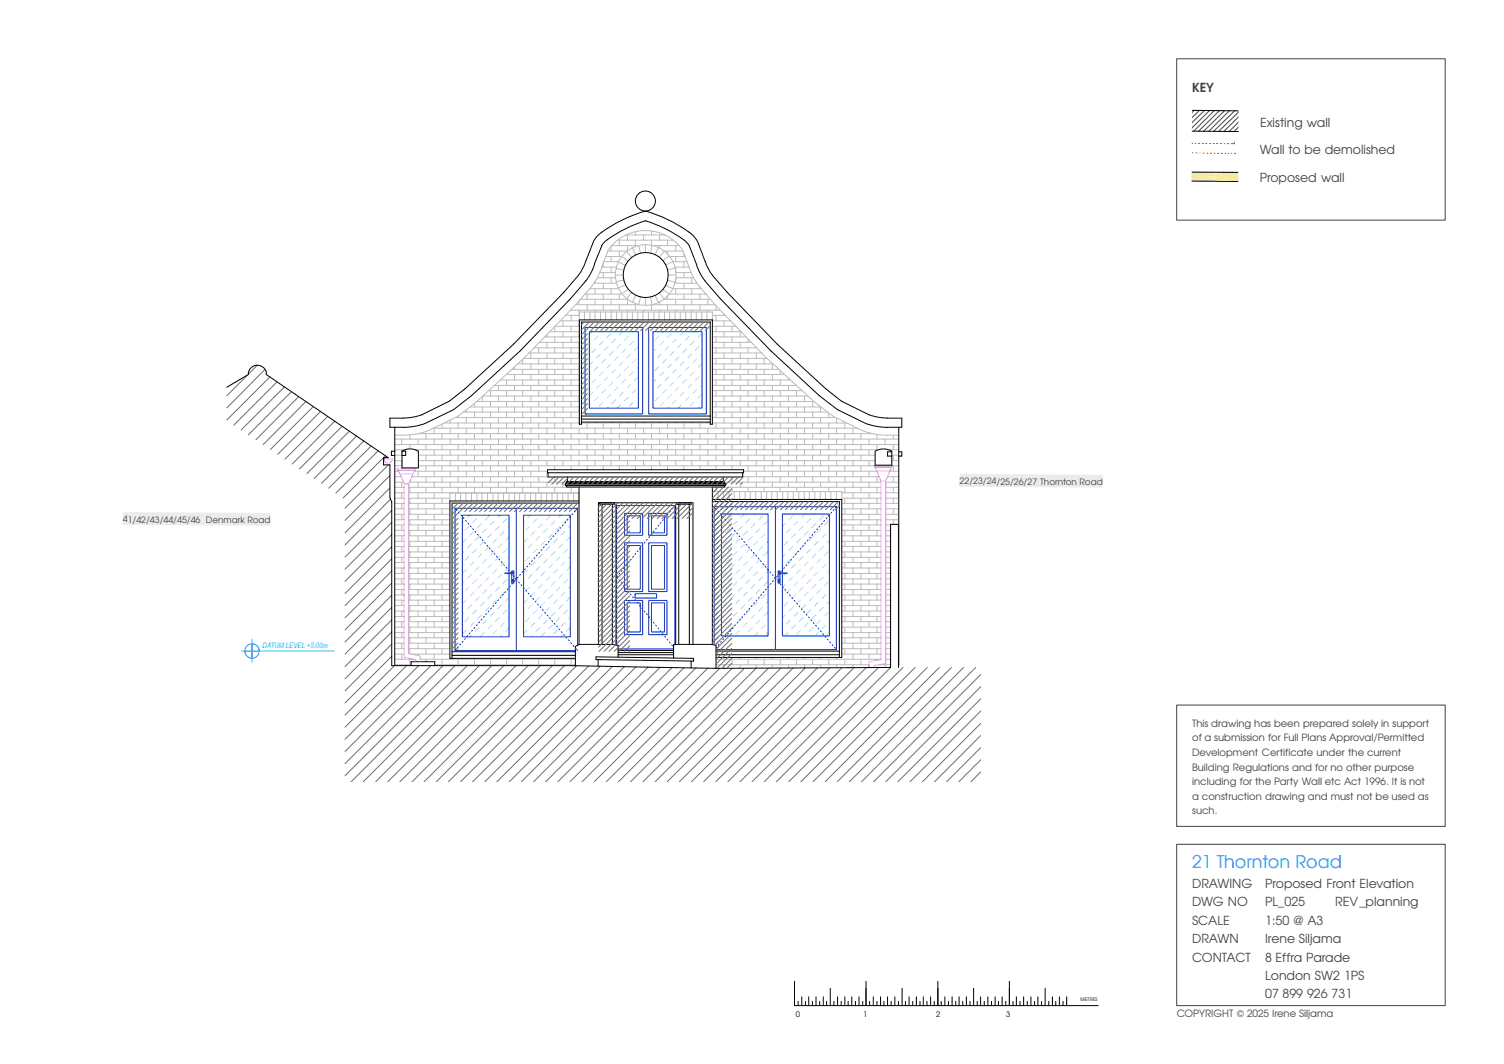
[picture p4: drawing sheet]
<svg xmlns="http://www.w3.org/2000/svg" width="420mm" height="297mm" viewBox="0 0 420 297" stroke-linecap="round" stroke-linejoin="round" font-family="sans-serif">
<defs><g id="words">
<text font-size="4.9" fill="#00adff" x="333" y="242.3">21 Thornton Road</text>
<g font-size="3.5" fill="#424242">
<text x="333" y="25.7">KEY</text>
<text x="352" y="35.4">Existing wall</text>
<text x="351.9" y="43">Wall to be demolished</text>
<text x="351.9" y="50.9">Proposed wall</text>
<text x="333" y="247.9">DRAWING</text>
<text x="353.4" y="247.9">Proposed Front Elevation</text>
<text x="333" y="253.1">DWG NO</text>
<text x="353.4" y="253.1">PL_025</text>
<text x="373" y="253.1">REV</text>
<text x="379.8" y="253.1">_planning</text>
<text x="333" y="258.2">SCALE</text>
<text x="333" y="263.4">DRAWN</text>
<text x="353.4" y="258.2">1:50 @ A3</text>
<text x="353.4" y="263.4">Irene Siljama</text>
<text x="333" y="268.5">CONTACT</text>
<text x="353.4" y="268.5">8 Effra Parade</text>
<text x="353.4" y="273.6">London SW2</text>
<text x="375.5" y="273.6">1PS</text>
<text x="353.4" y="278.7">07</text>
<text x="358.3" y="278.7">899</text>
<text x="365.2" y="278.7">926</text>
<text x="372" y="278.7">731</text>
</g>
<g font-size="2.8" fill="#424242">
<text x="333" y="202.9">This drawing has been prepared solely in support</text>
<text x="333" y="207">of a submission for Full Plans Approval/Permitted</text>
<text x="333" y="211.1">Development Certificate under the current</text>
<text x="333" y="215.1">Building Regulations and for no other purpose</text>
<text x="333" y="219.2">including for the Party Wall etc Act 1996. It is not</text>
<text x="333" y="223.3">a construction drawing and must not be used as</text>
<text x="333" y="227.3">such.</text>
<text x="328.7" y="284">COPYRIGHT © 2025 Irene Siljama</text>
</g>
<g font-size="2.5" fill="#424242">
<text x="268.1" y="135.2">22/23/24/25/26/27 Thornton Road</text>
<text x="34.3" y="145.9">41/42/43/44/45/46 Denmark Road</text>
</g>
<text font-size="2.1" fill="#00cbff" x="73.4" y="181">DATUM LEVEL +5.00m</text>
<g font-size="2.1">
<text x="222.3" y="284">0</text>
<text x="241.1" y="284">1</text>
<text x="261.5" y="284">2</text>
<text x="281.1" y="284">3</text>
</g>
<text font-size="1.4" x="301.9" y="279.6">METRES</text>
</g></defs>
<g fill="none" stroke="#000" stroke-width=".28">
<path d="M222 274v6.7h84.8M223 279.6v1.1M224 278.3v2.4M225 279.6v1.1M225.9 278.3v2.4M226.9 279.6v1.1M228 278.3v2.4M229 279.6v1.1M230 278.3v2.4M230.9 279.6v1.1M231.9 275.9v4.8M233 279.6v1.1"/>
<path d="M234 278.3v2.4M235 279.6v1.1M236 278.3v2.4M236.9 279.6v1.1M238 278.3v2.4M239 279.6v1.1M240 278.3v2.4M241 279.6v1.1M241.9 274v6.7M243 279.6v1.1M244 278.3v2.4M245 279.6v1.1"/>
<path d="M246 278.3v2.4M246.9 279.6v1.1M247.9 278.3v2.4M249 279.6v1.1M250 278.3v2.4M251 279.6v1.1M252 275.9v4.8M252.9 279.6v1.1M254 278.3v2.4M255 279.6v1.1M256 278.3v2.4M257 279.6v1.1"/>
<path d="M257.9 278.3v2.4M259 279.6v1.1M260 278.3v2.4M261 279.6v1.1M262 274v6.7M262.9 279.6v1.1M263.9 278.3v2.4M265 279.6v1.1M266 278.3v2.4M267 279.6v1.1M267.9 278.3v2.4M268.9 279.6v1.1"/>
<path d="M270 278.3v2.4M271 279.6v1.1M272 275.9v4.8M273 279.6v1.1M273.9 278.3v2.4M275 279.6v1.1M276 278.3v2.4M277 279.6v1.1M278 278.3v2.4M278.9 279.6v1.1M280 278.3v2.4M281 279.6v1.1"/>
<path d="M282 274v6.7M283 279.6v1.1M283.9 278.3v2.4M284.9 279.6v1.1M286 278.3v2.4M287 279.6v1.1M288 278.3v2.4M289 279.6v1.1M289.9 278.3v2.4M291 279.6v1.1M292 275.9v4.8M293 279.6v1.1"/>
<path d="M294 278.3v2.4M294.9 279.6v1.1M296 278.3v2.4M297 279.6v1.1M298 278.3v2.4"/>
</g>
<g fill="#fff">
<path d="M328.7 280.7h43.9v4.1h-43.9z"/>
<path d="M328.7 235.7h75v45h-75z"/>
</g>
<path d="M328.7 235.7h75v45h-75z" fill="none" stroke="#424242" stroke-width=".28"/>
<g fill="#fff">
<path d="M333 236.6h41.8v7.1h-41.8z"/>
<path d="M333 243.8h17.1v5.1h-17.1z"/>
<path d="M333 249h15.7v5h-15.7z"/>
<path d="M333 254.1h10.7v5.1h-10.7z"/>
<path d="M333 259.3h13.2v5.1h-13.2z"/>
<path d="M333 264.5h16.7v5h-16.7z"/>
<path d="M353.4 243.8h41.8v5.1h-41.8z"/>
<path d="M353.4 249h11.4v5h-11.4z"/>
<path d="M353.4 254.1h16.4v5.1h-16.4z"/>
<path d="M353.4 259.3h21.4v5.1h-21.4z"/>
<path d="M353.4 264.5h24v5h3.8v5.1h-3.4v5.1h-24.4z"/>
<path d="M328.7 196.8h75v33.9h-75z"/>
</g>
<path d="M328.7 196.8h75v33.9h-75z" fill="none" stroke="#424242" stroke-width=".28"/>
<g fill="#fff">
<path d="M333 199.6h66.4v4.1h-1.3v4h-6.6v4.1h3.7v4.1h2.9v4h1v4.1h-59v4.1h-7.1z"/>
<path d="M379.8 249h16.7v5h-16.7z"/>
<path d="M373 249h6.5v5h-6.5z"/>
<path d="M110.3 121.5v64.4h4.6v-1.2h1.2v-.5l-3.2-.7v-48.4l-1.9-4.2h5.2l-2 4.2v47.4l3.2 .6v1.6h4.1v1.2h39.3v-2.1h-35.1v-46.1h36.1v-1.8h-3.5l-.4-.5 .5-.7-.1-.2h.2v-1.3h-5.4l-.2-2h54.8l-.2 2h-5.4v1.3h.3l-.1 .2 .4 .7-.4 .5h-3.3v1.3h36.1v46.4h-35.1v3l42.8-.2v-1.7l3.3-.6v-49.8l-1.9-4.2h5.2l-2 4.2v50.9l-3.3 .6v.6h4.7v-40h2.3v-24.9h-3.1a20.2 20.2 0 0 1-7.1-1.3l-8.1-4-5.3-4-13.7-12.6-14.2-14.7a27.2 27.2 0 0 1-6.7-9.1l-2.3-6.1a12.7 12.7 0 0 0-20.6 0l-1.8 4.6a16.4 16.4 0 0 1-2.8 5.5l-4.4 5.1-14.2 14.7-13.7 12.6-5.3 4-8.1 4a22.4 22.4 0 0 1-9.4 1.3zM171.9 76.8a8.5 8.5 0 0 1 16.9 0 8.5 8.5 0 0 1-16.9 0zM161.8 87.1h37.2v31.3h-.6v-.6h-36v.6h-.6zM112.3 126a4.1 4.1 0 0 1 4.6 0v4.6h-4.6zM244.5 125.9a4.6 4.6 0 0 1 4.6 0v4h-4.6z"/>
</g>
<g fill="none" stroke="#bbb" stroke-width=".28">
<path d="M165.9 79.1h6.4M166.2 78.6v.5M166.8 77.5h5.2M167.5 76.1h4.5M168.1 74.6h4.2M168.5 73.5v1.1M168.5 76.1v1.4M168.5 79.1v1.5M168.7 73.1h4.1M169.2 71.6h4.5M169.8 70.1h5.4M170.7 68.7v1.4"/>
<path d="M170.7 71.6v1.5M170.7 74.6v1.5M170.7 77.5v1.6M170.9 68.6h7.5M172.4 67h15.8M173 67v1.6M173 70.1v1.5M175 65.6h10.7M175.3 65.6v1.4M175.3 68.6v1.5M177.5 64.8v.8M177.5 67v1.6"/>
<path d="M179.8 65.6v1.4M182 64.5v1.1M182 67v1.5M182.2 68.6h7.6M184.3 65.6v1.4M184.3 68.6v.7M185.5 70.1h5.3M186.5 67v1.6M186.5 70.1v.9M187 71.6h4.4M187.9 73.1h4M188.5 74.6h4"/>
<path d="M188.5 79.1h6.2M188.8 76.1h4.3M188.8 77.5h5M188.8 68.6v1.5M188.8 71.6v1.5M188.8 74.6v1.3M188.8 77.6v1.5M191.1 70.7v.9M191.1 73.1v1.5M191.1 76.1v1.4M191.1 79.1v1.5M193.3 77.5v1.6"/>
<path d="M147.7 98.5h14.1M148.3 98.5v1.6M149.2 97.1h12.6M150.5 97.1v1.4M150.7 95.6h11.1M152.1 94.1h9.7M152.8 93.4v.7M152.8 95.6v1.5M152.8 98.5v1.6M153.5 92.6h8.3M155 94.1v1.5M155 97.1v1.4"/>
<path d="M156.5 89.6h5.3M157.3 89.6v1.5M157.3 92.6v1.5M157.3 95.6v1.5M157.3 98.5v1.6M157.9 88h3.9M159.4 86.6h41.8M159.6 86.4v.2M159.6 88v1.6M159.6 91.1v1.5M159.6 94.1v1.5M159.6 97.1v1.4"/>
<path d="M160.8 85.1h17.9M161.8 84v1.1M161.8 86.6v1.4M161.8 89.6v1.5M161.8 92.6v1.5M161.8 95.6v1.5M161.8 98.5v1.6M161.8 91.1h-6.8v1.5M162.1 83.6h13.3M163.4 82.1h10.4M164 82.1v1.5M164 85.1v1.5"/>
<path d="M164.7 80.6h8.1M166.2 80.6v1.5M166.2 83.6v1.5M166.2 86.6v.5M168.5 82.1v1.5M168.5 85.1v1.5M170.7 80.6v1.5M170.7 83.6v1.5M170.7 86.6v.5M173 82.1v1.5M173 85.1v1.5M175.3 83.6v1.5"/>
<path d="M175.3 86.6v.5M177.5 85.1v1.5M179.8 86.6v.5M184.3 84.2v.9M184.3 86.6v.5M185.3 83.6h13.2M186.5 82.5v1.1M186.5 85.1v1.5M186.9 82.1h10.3M187.9 80.6h8.1M188.8 80.6v1.5M188.8 83.6v1.5"/>
<path d="M188.8 86.6v.5M191.1 82.1v1.5M191.1 85.1v1.5M193.3 80.6v1.5M193.3 83.6v1.5M193.3 86.6v.5M195.5 80.1v.5M195.5 82.1v1.5M195.5 85.1v1.5M197.7 83.6v1.5M197.7 86.6v.5M199 88h3.6"/>
<path d="M199 89.6h5.2M199 91.1h6.6M199 92.6h8.1M199 94.1h9.5M199 95.6h10.9M199 97.1h12.4M199 98.5h13.9M199.8 85.1h-17.8v1.5M200 85.3v1.3M200 88v1.6M200 91.1v1.5M200 94.1v1.5"/>
<path d="M200 97.1v1.4M202.2 87.6v.4M202.2 89.6v1.5M202.2 92.6v1.5M202.2 95.6v1.5M202.2 98.5v1.6M204.5 91.1v1.5M204.5 94.1v1.5M204.5 97.1v1.4M206.8 92.6v1.5M206.8 95.6v1.5M206.8 98.5v1.6"/>
<path d="M209 94.6v1M209 97.1v1.4M211.3 96.9v.2M211.3 98.5v1.6M121 119.5h118.6M121.3 119.5v1.6M123.5 118.3v1.2M124.1 118.1h37.7M125.8 117.2v.9M125.8 119.5v1.6M127.2 116.6h34.6M128 116.1v.5"/>
<path d="M128 118.1v1.4M129.4 115h32.4M130.3 114.4v.6M130.3 116.6v1.5M130.3 119.5v1.6M131.4 113.6h30.4M132.5 112.7v.9M132.5 115v1.6M132.5 118.1v1.4M133.2 112.1h28.6M134.7 110.6v1.5M134.7 113.6v1.4"/>
<path d="M134.7 116.6v1.5M134.7 119.5v1.6M134.8 110.6h27M136.5 109h25.3M137 109v1.6M137 112.1v1.5M137 115v1.6M137 118.1v1.4M138.1 107.6h23.7M139.2 107.6v1.4M139.2 110.6v1.5M139.2 113.6v1.4"/>
<path d="M139.2 116.6v1.5M139.2 119.5v1.6M139.7 106.1h22.1M141.4 104.5h20.4M141.5 104.5h.1M141.5 106.1v1.5M141.5 109v1.6M141.5 112.1v1.5M141.5 115v1.6M141.5 118.1v1.4M143 103.1h18.8M143.7 102.4v.7"/>
<path d="M143.7 104.5v1.6M143.7 107.6v1.4M143.7 110.6v1.5M143.7 113.6v1.4M143.7 116.6v1.5M143.7 119.5v1.6M144.7 101.6h17.1M146 100.3v1.3M146 103.1v1.4M146 106.1v1.5M146 109v1.6M146 112.1v1.5"/>
<path d="M146 115v1.6M146 118.1v1.4M146.3 100.1h15.5M148.3 101.6v1.5M148.3 104.5v1.6M148.3 107.6v1.4M148.3 110.6v1.5M148.3 113.6v1.4M148.3 116.6v1.5M148.3 119.5v1.6M150.5 100.1v1.5M150.5 103.1v1.4"/>
<path d="M150.5 106.1v1.5M150.5 109v1.6M150.5 112.1v1.5M150.5 115v1.6M150.5 118.1v1.4M152.8 101.6v1.5M152.8 104.5v1.6M152.8 107.6v1.4M152.8 110.6v1.5M152.8 113.6v1.4M152.8 116.6v1.5M152.8 119.5v1.6"/>
<path d="M155 100.1v1.5M155 103.1v1.4M155 106.1v1.5M155 109v1.6M155 112.1v1.5M155 115v1.6M155 118.1v1.4M157.3 101.6v1.5M157.3 104.5v1.6M157.3 107.6v1.4M157.3 110.6v1.5M157.3 113.6v1.4"/>
<path d="M157.3 116.6v1.5M157.3 119.5v1.6M159.6 100.1v1.5M159.6 103.1v1.4M159.6 106.1v1.5M159.6 109v1.6M159.6 112.1v1.5M159.6 115v1.6M159.6 118.1v1.4M161.8 101.6v1.5M161.8 104.5v1.6M161.8 107.6v1.4"/>
<path d="M161.8 110.6v1.5M161.8 113.6v1.4M161.8 116.6v1.5M161.8 119.5v1.6M162.4 118.1h36M164 118.1v1.4M166.2 117.8v.3M166.2 119.5v1.6M168.5 118.1v1.4M170.7 117.8v.3M170.7 119.5v1.6M173 118.1v1.4"/>
<path d="M175.3 117.8v.3M175.3 119.5v1.6M177.5 118.1v1.4M179.8 117.8v.3M179.8 119.5v1.6M182 118.1v1.4M184.3 117.8v.3M184.3 119.5v1.6M186.5 118.1v1.4M188.8 117.8v.3M188.8 119.5v1.6M191.1 118.1v1.4"/>
<path d="M193.3 117.8v.3M193.3 119.5v1.6M195.5 118.1v1.4M197.7 117.8v.3M197.7 119.5v1.6M199 118.1h37.5M199 100.1h15.3M199 101.6h16.9M199 103.1h18.6M199 104.5h20.2M199 106.1h21.9M199 107.6h23.5"/>
<path d="M199 109h25.1M199 110.6h26.8M199 112.1h28.4M199 113.6h30.3M199 115h32.3M199 116.6h34.5M200 100.1v1.5M200 103.1v1.4M200 106.1v1.5M200 109v1.6M200 112.1v1.5M200 115v1.6"/>
<path d="M200 118.1v1.4M202.2 101.6v1.5M202.2 104.5v1.6M202.2 107.6v1.4M202.2 110.6v1.5M202.2 113.6v1.4M202.2 116.6v1.5M202.2 119.5v1.6M204.5 100.1v1.5M204.5 103.1v1.4M204.5 106.1v1.5M204.5 109v1.6"/>
<path d="M204.5 112.1v1.5M204.5 115v1.6M204.5 118.1v1.4M206.8 101.6v1.5M206.8 104.5v1.6M206.8 107.6v1.4M206.8 110.6v1.5M206.8 113.6v1.4M206.8 116.6v1.5M206.8 119.5v1.6M209 100.1v1.5M209 103.1v1.4"/>
<path d="M209 106.1v1.5M209 109v1.6M209 112.1v1.5M209 115v1.6M209 118.1v1.4M211.3 101.6v1.5M211.3 104.5v1.6M211.3 107.6v1.4M211.3 110.6v1.5M211.3 113.6v1.4M211.3 116.6v1.5M211.3 119.5v1.6"/>
<path d="M213.5 100.1v1.5M213.5 103.1v1.4M213.5 106.1v1.5M213.5 109v1.6M213.5 112.1v1.5M213.5 115v1.6M213.5 118.1v1.4M215.8 101.6v1.5M215.8 104.5v1.6M215.8 107.6v1.4M215.8 110.6v1.5M215.8 113.6v1.4"/>
<path d="M215.8 116.6v1.5M215.8 119.5v1.6M218 103.4v1.1M218 106.1v1.5M218 109v1.6M218 112.1v1.5M218 115v1.6M218 118.1v1.4M220.3 105.6v.5M220.3 107.6v1.4M220.3 110.6v1.5M220.3 113.6v1.4"/>
<path d="M220.3 116.6v1.5M220.3 119.5v1.6M222.5 109v1.6M222.5 112.1v1.5M222.5 115v1.6M222.5 118.1v1.4M224.7 110.6v1.5M224.7 113.6v1.4M224.7 116.6v1.5M224.7 119.5v1.6M227 112.1v1.5M227 115v1.6"/>
<path d="M227 118.1v1.4M229.2 113.6v1.4M229.2 116.6v1.5M229.2 119.5v1.6M231.5 115.3v1.3M231.5 118.1v1.4M233.7 116.7v1.4M233.7 119.5v1.6M236 118.1v1.4M238.3 119.5v1.6M110.3 122.6h140.8M110.3 124.1h140.8"/>
<path d="M110.3 125.5h2.9M110.3 127.1h2M110.3 128.6h2M110.3 130h2M110.3 131.6h1.1M110.3 133.1h1.8M110.3 134.6h2.4M110.3 136h2.6M110.3 137.6h2.6M110.3 139.1h2.6M112.2 122.6v1.5M112.2 125.5v1.6"/>
<path d="M112.2 128.6v1.4M112.2 134.6v1.4M112.2 137.6v1.5M114.2 136h47.6M114.2 137.6h47.6M114.2 139.1h11.5M114.3 134.6h43.9M114.5 121.3v1.3M114.5 124.1v1.2M114.5 130.6v.3M114.5 134.3v.3M114.5 136v1.6"/>
<path d="M114.5 139.1v1.4M115 133.1h38.1M115.8 131.6h37.2M116 125.5h129.4M116.5 121.1h127.5M116.8 121.1h.1M116.8 122.6v1.5M116.8 125.5v.4M116.8 131.6v1.5M116.8 134.6v1.4M116.8 137.6v1.5M116.9 127.1h127.6"/>
<path d="M116.9 128.6h127.6M116.9 130h134.2M119 121.1v1.5M119 124.1v1.4M119 127.1v1.5M119 130v1.6M119 133.1v1.5M119 136v1.6M119 139.1v1.4M121.3 122.6v1.5M121.3 125.5v1.6M121.3 128.6v1.4"/>
<path d="M121.3 131.6v1.5M121.3 134.6v1.4M121.3 137.6v1.5M123.5 121.1v1.5M123.5 124.1v1.4M123.5 127.1v1.5M123.5 130v1.6M123.5 133.1v1.5M123.5 136v1.6M123.5 139.1v1.4M125.8 122.6v1.5M125.8 125.5v1.6"/>
<path d="M125.8 128.6v1.4M125.8 131.6v1.5M125.8 134.6v1.4M125.8 137.6v.1M128 121.1v1.5M128 124.1v1.4M128 127.1v1.5M128 130v1.6M128 133.1v1.5M128 136v1.6M130.3 122.6v1.5M130.3 125.5v1.6"/>
<path d="M130.3 128.6v1.4M130.3 131.6v1.5M130.3 134.6v1.4M130.3 137.6v.1M132.5 121.1v1.5M132.5 124.1v1.4M132.5 127.1v1.5M132.5 130v1.6M132.5 133.1v1.5M132.5 136v1.6M134.7 122.6v1.5M134.7 125.5v1.6"/>
<path d="M134.7 128.6v1.4M134.7 131.6v1.5M134.7 134.6v1.4M134.7 137.6v.1M137 121.1v1.5M137 124.1v1.4M137 127.1v1.5M137 130v1.6M137 133.1v1.5M137 136v1.6M139.2 122.6v1.5M139.2 125.5v1.6"/>
<path d="M139.2 128.6v1.4M139.2 131.6v1.5M139.2 134.6v1.4M139.2 137.6v.1M141.5 121.1v1.5M141.5 124.1v1.4M141.5 127.1v1.5M141.5 130v1.6M141.5 133.1v1.5M141.5 136v1.6M143.7 122.6v1.5M143.7 125.5v1.6"/>
<path d="M143.7 128.6v1.4M143.7 131.6v1.5M143.7 134.6v1.4M143.7 137.6v.1M146 121.1v1.5M146 124.1v1.4M146 127.1v1.5M146 130v1.6M146 133.1v1.5M146 136v1.6M148.3 122.6v1.5M148.3 125.5v1.6"/>
<path d="M148.3 128.6v1.4M148.3 131.6v1.5M148.3 134.6v1.4M148.3 137.6v.1M150.5 121.1v1.5M150.5 124.1v1.4M150.5 127.1v1.5M150.5 130v1.6M150.5 133.1v1.5M150.5 136v1.6M152.8 122.6v1.5M152.8 125.5v1.6"/>
<path d="M152.8 128.6v1.4M152.8 131.6v1.5M152.8 134.6v1.4M152.8 137.6v.1M155 121.1v1.5M155 124.1v1.4M155 127.1v1.5M155 130v1.1M155 133.2v1.4M155 136v1.6M157.3 122.6v1.5M157.3 125.5v1.6"/>
<path d="M157.3 128.6v1.4M157.3 134.6v1.4M157.3 137.6v.1M159.6 121.1v1.5M159.6 124.1v1.4M159.6 127.1v1.5M159.6 130v1.1M159.6 136v1.6M161.8 122.6v1.5M161.8 125.5v1.6M161.8 128.6v1.4M164 121.1v1.5"/>
<path d="M164 124.1v1.4M164 127.1v1.5M164 130v1.1M166.2 122.6v1.5M166.2 125.5v1.6M166.2 128.6v1.4M168.5 121.1v1.5M168.5 124.1v1.4M168.5 127.1v1.5M168.5 130v1.1M170.7 122.6v1.5M170.7 125.5v1.6"/>
<path d="M170.7 128.6v1.4M173 121.1v1.5M173 124.1v1.4M173 127.1v1.5M173 130v1.1M175.3 122.6v1.5M175.3 125.5v1.6M175.3 128.6v1.4M177.5 121.1v1.5M177.5 124.1v1.4M177.5 127.1v1.5M177.5 130v1.1"/>
<path d="M179.8 122.6v1.5M179.8 125.5v1.6M179.8 128.6v1.4M182 121.1v1.5M182 124.1v1.4M182 127.1v1.5M182 130v1.1M184.3 122.6v1.5M184.3 125.5v1.6M184.3 128.6v1.4M186.5 121.1v1.5M186.5 124.1v1.4"/>
<path d="M186.5 127.1v1.5M186.5 130v1.1M188.8 122.6v1.5M188.8 125.5v1.6M188.8 128.6v1.4M191.1 121.1v1.5M191.1 124.1v1.4M191.1 127.1v1.5M191.1 130v1.1M193.3 122.6v1.5M193.3 125.5v1.6M193.3 128.6v1.4"/>
<path d="M195.5 121.1v1.5M195.5 124.1v1.4M195.5 127.1v1.5M195.5 130v1.1M197.7 122.6v1.5M197.7 125.5v1.6M197.7 128.6v1.4M199 136h47.1M200 121.1v1.5M200 124.1v1.4M200 127.1v1.5M200 130v1.1"/>
<path d="M200 136v1.2M202.2 134.7h.1M202.2 122.6v1.5M202.2 125.5v1.6M202.2 128.6v1.4M202.2 136h.1M202.4 134.6h43.7M204.5 121.1v1.5M204.5 124.1v1.4M204.5 127.1v1.5M204.5 130v1.1M204.5 133.2v1.4"/>
<path d="M204.5 136v1.2M206.8 122.6v1.5M206.8 125.5v1.6M206.8 128.6v1.4M206.8 134.6v1.4M207.5 133.1h38.1M207.7 131.6h37.3M209 121.1v1.5M209 124.1v1.4M209 127.1v1.5M209 130v1.6M209 133.1v1.5"/>
<path d="M209 136v1.2M211.3 122.6v1.5M211.3 125.5v1.6M211.3 128.6v1.4M211.3 131.6v1.5M211.3 134.6v1.4M213.5 121.1v1.5M213.5 124.1v1.4M213.5 127.1v1.5M213.5 130v1.6M213.5 133.1v1.5M213.5 136v1.2"/>
<path d="M215.8 122.6v1.5M215.8 125.5v1.6M215.8 128.6v1.4M215.8 131.6v1.5M215.8 134.6v1.4M218 121.1v1.5M218 124.1v1.4M218 127.1v1.5M218 130v1.6M218 133.1v1.5M218 136v1.2M220.3 122.6v1.5"/>
<path d="M220.3 125.5v1.6M220.3 128.6v1.4M220.3 131.6v1.5M220.3 134.6v1.4M222.5 121.1v1.5M222.5 124.1v1.4M222.5 127.1v1.5M222.5 130v1.6M222.5 133.1v1.5M222.5 136v1.2M224.7 122.6v1.5M224.7 125.5v1.6"/>
<path d="M224.7 128.6v1.4M224.7 131.6v1.5M224.7 134.6v1.4M227 121.1v1.5M227 124.1v1.4M227 127.1v1.5M227 130v1.6M227 133.1v1.5M227 136v1.2M229.2 122.6v1.5M229.2 125.5v1.6M229.2 128.6v1.4"/>
<path d="M229.2 131.6v1.5M229.2 134.6v1.4M231.5 121.1v1.5M231.5 124.1v1.4M231.5 127.1v1.5M231.5 130v1.6M231.5 133.1v1.5M231.5 136v1.2M233.7 122.6v1.5M233.7 125.5v1.6M233.7 128.6v1.4M233.7 131.6v1.5"/>
<path d="M233.7 134.6v1.4M235.2 137.6h10.9M235.2 139.1h10.9M236 121.1v1.5M236 124.1v1.4M236 127.1v1.5M236 130v1.6M236 133.1v1.5M236 136v1.6M236 139.1v1.4M238.3 122.6v1.5M238.3 125.5v1.6"/>
<path d="M238.3 128.6v1.4M238.3 131.6v1.5M238.3 134.6v1.4M238.3 137.6v1.5M240.5 121.1v1.5M240.5 124.1v1.4M240.5 127.1v1.5M240.5 130v1.6M240.5 133.1v1.5M240.5 136v1.6M240.5 139.1v1.4M242.8 120.8v.3"/>
<path d="M242.8 122.6v1.5M242.8 125.5v1.6M242.8 128.6v1.4M242.8 131.6v1.5M242.8 134.6v1.4M242.8 137.6v1.5M245 121.3v1.3M245 124.1v1.4M245 130v.1M245 133.1v1.5M245 136v1.6M245 139.1v1.4"/>
<path d="M247.3 122.6v1.5M247.3 129.9v.1M247.4 134.6h3.7M247.4 136h3.7M247.4 137.6h3.7M247.4 139.1h3.7M247.9 133.1h3.2M248.3 125.5h2.8M248.6 131.6h2.5M249.1 127.1h2M249.1 128.6h2M249.6 121.5v1.1"/>
<path d="M249.6 124.1v1.4M249.6 127.1v1.5M249.6 130v1.6M249.6 133.1v1.5M249.6 136v1.6M249.6 139.1v1.4M110.3 140.5h2.6M110.3 142.1h2.6M110.3 143.6h2.6M110.3 145.1h2.6M110.3 146.5h2.6M110.3 148.1h2.6"/>
<path d="M110.3 149.6h2.6M110.3 151.1h2.6M110.3 152.6h2.6M110.3 154.1h2.6M110.3 155.6h2.6M110.3 157h2.6M110.3 158.6h2.6M112.2 140.5v1.6M112.2 143.6v1.5M112.2 146.5v1.6M112.2 149.6v1.5M112.2 152.6v1.5"/>
<path d="M112.2 155.6v1.4M112.2 158.6v1.5M114.2 140.5h11.5M114.2 142.1h11.5M114.2 143.6h11.5M114.2 145.1h11.5M114.2 146.5h11.5M114.2 148.1h11.5M114.2 149.6h11.5M114.2 151.1h11.5M114.2 152.6h11.5M114.2 154.1h11.5"/>
<path d="M114.2 155.6h11.5M114.2 157h11.5M114.2 158.6h11.5M114.5 142.1v1.5M114.5 145.1v1.4M114.5 148.1v1.5M114.5 151.1v1.5M114.5 154.1v1.5M114.5 157v1.6M116.8 140.5v1.6M116.8 143.6v1.5M116.8 146.5v1.6"/>
<path d="M116.8 149.6v1.5M116.8 152.6v1.5M116.8 155.6v1.4M116.8 158.6v1.5M119 142.1v1.5M119 145.1v1.4M119 148.1v1.5M119 151.1v1.5M119 154.1v1.5M119 157v1.6M121.3 140.5v1.6M121.3 143.6v1.5"/>
<path d="M121.3 146.5v1.6M121.3 149.6v1.5M121.3 152.6v1.5M121.3 155.6v1.4M121.3 158.6v1.5M123.5 142.1v1.5M123.5 145.1v1.4M123.5 148.1v1.5M123.5 151.1v1.5M123.5 154.1v1.5M123.5 157v1.6M235.2 140.5h10.9"/>
<path d="M235.2 142.1h10.9M235.2 143.6h10.9M235.2 145.1h10.9M235.2 146.5h10.9M235.2 148.1h10.9M235.2 149.6h10.9M235.2 151.1h10.9M235.2 152.6h10.9M235.2 154.1h10.9M235.2 155.6h10.9M235.2 157h10.9M235.2 158.6h10.9"/>
<path d="M236 142.1v1.5M236 145.1v1.4M236 148.1v1.5M236 151.1v1.5M236 154.1v1.5M236 157v1.6M238.3 140.5v1.6M238.3 143.6v1.5M238.3 146.5v1.6M238.3 149.6v1.5M238.3 152.6v1.5M238.3 155.6v1.4"/>
<path d="M238.3 158.6v1.5M240.5 142.1v1.5M240.5 145.1v1.4M240.5 148.1v1.5M240.5 151.1v1.5M240.5 154.1v1.5M240.5 157v1.6M242.8 140.5v1.6M242.8 143.6v1.5M242.8 146.5v1.6M242.8 149.6v1.5M242.8 152.6v1.5"/>
<path d="M242.8 155.6v1.4M242.8 158.6v1.5M245 142.1v1.5M245 145.1v1.4M245 148.1v1.5M245 151.1v1.5M245 154.1v1.5M245 157v1.6M247.4 140.5h3.7M247.4 142.1h3.7M247.4 143.6h3.7M247.4 145.1h3.7"/>
<path d="M247.4 146.5h1.4M247.4 148.1h1.4M247.4 149.6h1.4M247.4 151.1h1.4M247.4 152.6h1.4M247.4 154.1h1.4M247.4 155.6h1.4M247.4 157h1.4M247.4 158.6h1.4M249.6 142.1v1.5M249.6 145.1v1.3M110.3 160.1h2.6"/>
<path d="M110.3 161.6h2.6M110.3 163.1h2.6M110.3 164.6h2.6M110.3 166.1h2.6M110.3 167.5h2.6M110.3 169.1h2.6M110.3 170.6h2.6M110.3 172.1h2.6M110.3 173.6h2.6M110.3 175.1h2.6M110.3 176.6h2.6M110.3 178h2.6"/>
<path d="M110.3 179.6h2.6M112.2 161.6v1.5M112.2 164.6v1.5M112.2 167.5v1.6M112.2 170.6v1.5M112.2 173.6v1.5M112.2 176.6v1.4M112.2 179.6v1.5M114.2 160.1h11.5M114.2 161.6h11.5M114.2 163.1h11.5M114.2 164.6h11.5"/>
<path d="M114.2 166.1h11.5M114.2 167.5h11.5M114.2 169.1h11.5M114.2 170.6h11.5M114.2 172.1h11.5M114.2 173.6h11.5M114.2 175.1h11.5M114.2 176.6h11.5M114.2 178h11.5M114.2 179.6h11.5M114.5 160.1v1.5M114.5 163.1v1.5"/>
<path d="M114.5 166.1v1.4M114.5 169.1v1.5M114.5 172.1v1.5M114.5 175.1v1.5M114.5 178v1.6M116.8 161.6v1.5M116.8 164.6v1.5M116.8 167.5v1.6M116.8 170.6v1.5M116.8 173.6v1.5M116.8 176.6v1.4M116.8 179.6v1.5"/>
<path d="M119 160.1v1.5M119 163.1v1.5M119 166.1v1.4M119 169.1v1.5M119 172.1v1.5M119 175.1v1.5M119 178v1.6M121.3 161.6v1.5M121.3 164.6v1.5M121.3 167.5v1.6M121.3 170.6v1.5M121.3 173.6v1.5"/>
<path d="M121.3 176.6v1.4M121.3 179.6v1.5M123.5 160.1v1.5M123.5 163.1v1.5M123.5 166.1v1.4M123.5 169.1v1.5M123.5 172.1v1.5M123.5 175.1v1.5M123.5 178v1.6M235.2 160.1h10.9M235.2 161.6h10.9M235.2 163.1h10.9"/>
<path d="M235.2 164.6h10.9M235.2 166.1h10.9M235.2 167.5h10.9M235.2 169.1h10.9M235.2 170.6h10.9M235.2 172.1h10.9M235.2 173.6h10.9M235.2 175.1h10.9M235.2 176.6h10.9M235.2 178h10.9M235.2 179.6h10.9M236 160.1v1.5"/>
<path d="M236 163.1v1.5M236 166.1v1.4M236 169.1v1.5M236 172.1v1.5M236 175.1v1.5M236 178v1.6M238.3 161.6v1.5M238.3 164.6v1.5M238.3 167.5v1.6M238.3 170.6v1.5M238.3 173.6v1.5M238.3 176.6v1.4"/>
<path d="M238.3 179.6v1.5M240.5 160.1v1.5M240.5 163.1v1.5M240.5 166.1v1.4M240.5 169.1v1.5M240.5 172.1v1.5M240.5 175.1v1.5M240.5 178v1.6M242.8 161.6v1.5M242.8 164.6v1.5M242.8 167.5v1.6M242.8 170.6v1.5"/>
<path d="M242.8 173.6v1.5M242.8 176.6v1.4M242.8 179.6v1.5M245 160.1v1.5M245 163.1v1.5M245 166.1v1.4M245 169.1v1.5M245 172.1v1.5M245 175.1v1.5M245 178v1.6M247.4 160.1h1.4M247.4 161.6h1.4"/>
<path d="M247.4 163.1h1.4M247.4 164.6h1.4M247.4 166.1h1.4M247.4 167.5h1.4M247.4 169.1h1.4M247.4 170.6h1.4M247.4 172.1h1.4M247.4 173.6h1.4M247.4 175.1h1.4M247.4 176.6h1.4M247.4 178h1.4M247.4 179.6h1.4"/>
<path d="M110.3 181.1h2.6M110.3 182.6h2.6M110.3 184.1h5.6M110.3 185.6h4.6M112.2 182.6v1.5M112.2 185.6v.2M114.2 181.1h11.5M114.5 181.1v1.4M114.5 184.1v1.5M114.9 182.6h10.8M116.8 182.6v.4M117.4 184.1h43.3"/>
<path d="M119 181.1v1.5M119 184.1v.6M121.3 182.6v1.5M121.5 185.6h39.2M123.5 181.1v1.5M123.5 184.1v1.5M125.8 183.8v.3M125.8 185.6v.3M128 184.1v1.5M130.3 183.8v.3M130.3 185.6v.3M132.5 184.1v1.5"/>
<path d="M134.7 183.8v.3M134.7 185.6v.3M137 184.1v1.5M139.2 183.8v.3M139.2 185.6v.3M141.5 184.1v1.5M143.7 183.8v.3M143.7 185.6v.3M146 184.1v1.5M148.3 183.8v.3M148.3 185.6v.3M150.5 184.1v1.5"/>
<path d="M152.8 183.8v.3M152.8 185.6v.3M155 184.1v1.5M157.3 183.8v.3M157.3 185.6v.3M159.6 184.1v1.5M200 184.1h46.1M200 185.6h42.8v.8M202.2 183.5v.6M202.2 185.6v1M204.5 184.1v1.5M206.8 183.5v.6"/>
<path d="M206.8 185.6v1M209 184.1v1.5M211.3 183.5v.6M211.3 185.6v.9M213.5 184.1v1.5M215.8 183.5v.6M215.8 185.6v.9M218 184.1v1.5M220.3 183.5v.6M220.3 185.6v.9M222.5 184.1v1.5M224.7 183.5v.6"/>
<path d="M224.7 185.6v.9M227 184.1v1.5M229.2 183.5v.6M229.2 185.6v.8M231.5 184.1v1.5M233.7 183.5v.6M233.7 185.6v.8M235.2 181.1h10.9M235.2 182.6h10.9M236 181.1v1.5M236 184.1v1.5M238.3 182.6v1.5"/>
<path d="M238.3 185.6v.8M240.5 181.1v1.5M240.5 184.1v1.5M242.8 182.6v1.5M245 181.1v1.5M245 184.1v.2M245.5 185.6h3.3M247.3 185.6v.7M247.4 181.1h1.4M247.4 182.6h1.4M247.4 184.1h1.4"/>
</g>
<path d="M63.3 108.1l6.1-3.5a2.5 2.5 0 0 1 2.5-2.6 2.5 2.5 0 0 1 2.5 2.6l34 23.2h-1.2v2h1.7v9.2l.5 1.1v45.8l57.7 .1a2001.6 2001.6 0 0 0 75.7 .4h31.2v31.8h-177.6v-78.8l-33.1-22z" fill="#fff"/>
<g fill="none" stroke="#6e6e6e" stroke-width=".28">
<path d="M69.1 104.7l-5.7 5.8M71.9 101.9l-2.5 2.6M74 103.1l-10.6 10.8M75.4 105.2l-12 12M77.4 106.6l-12.1 12.1M79.5 108l-12.1 12M81.4 109.4l-12 12M83.4 110.7l-11.9 12.1M85.5 112.1l-12 12M87.5 113.5l-11.9 12M89.5 114.9l-11.9 11.9M91.6 116.2l-12 12"/>
<path d="M93.5 117.6l-11.8 11.9M95.5 119l-11.8 11.9M97.6 120.4l-11.9 11.8M99.6 121.7l-11.8 11.9M101.6 123.1l-11.8 11.8M103.7 124.5l-11.9 11.8M105.6 125.9l-11.7 11.8M107.7 127.2l-11.8 11.8M108.5 129.8l-12.1 12.1M108.9 136.2l-12.5 12.5M108.9 132.7l-12.5 12.6M109.1 139.3l-12.7 12.8"/>
<path d="M109.4 159.4l-13 13.1M109.4 156l-13 13.1M109.4 152.6l-13 13.1M109.4 149.3l-13 13M109.4 145.9l-13 13M109.4 142.5l-13 13M109.4 179.8l-13 13.1M109.4 176.4l-13 13.1M109.4 173l-13 13.1M109.4 169.6l-13 13M109.4 166.2l-13 13M109.4 162.8l-13 13"/>
<path d="M109.4 183.2l-13 13M110.2 185.8l-13.8 13.8M113.6 185.8l-17.2 17.2M117 185.8l-20.6 20.6M120.4 185.8l-24 24M123.7 185.8l-27.3 27.4M127.1 185.8l-30.7 30.8M130.5 185.8l-32.4 32.5M133.9 185.8l-32.4 32.5M137.4 185.8l-32.5 32.5M140.8 185.8l-32.5 32.5M144.1 185.8l-32.4 32.5"/>
<path d="M147.5 185.8l-32.4 32.5M150.9 185.8l-32.4 32.5M154.3 185.8l-32.4 32.5M157.7 185.8l-32.4 32.5M161 185.9l-32.3 32.4M164.4 186l-32.4 32.3M167.7 186l-32.3 32.3M171.1 186.1l-32.3 32.2M174.4 186.2l-32.1 32.1M177.7 186.2l-32 32.1M181.1 186.3l-32 32M184.4 186.3l-32 32"/>
<path d="M187.7 186.3l-31.9 32M191.1 186.4l-31.9 31.9M194.4 186.4l-31.8 31.9M197.7 186.5l-31.7 31.8M201 186.6l-31.6 31.7M204.5 186.6l-31.7 31.7M207.9 186.6l-31.8 31.7M211.3 186.5l-31.7 31.8M214.7 186.5l-31.7 31.8M218.1 186.5l-31.7 31.8M221.5 186.5l-31.7 31.8M224.9 186.5l-31.7 31.8"/>
<path d="M228.3 186.5l-31.7 31.8M231.8 186.5l-31.9 31.8M235.2 186.4l-31.9 31.9M238.5 186.4l-31.8 31.9M241.9 186.4l-31.8 31.9M245.4 186.3l-31.9 32M248.8 186.3l-31.9 32M252.3 186.3l-32 32M255.7 186.3l-32 32M259 186.3l-31.9 32M262.4 186.3l-31.9 32M265.8 186.3l-31.9 32"/>
<path d="M269.2 186.3l-31.9 32M272.6 186.3l-31.9 32M274 198.4l-19.8 19.9M274 195.1l-23.2 23.2M274 191.7l-26.6 26.6M274 188.3l-29.9 30M274 215.5l-2.8 2.8M274 212.1l-6.2 6.2M274 208.7l-9.5 9.6M274 205.3l-12.9 13M274 201.9l-16.3 16.4"/>
</g>
<path d="M218.5 143.5h13.2v34h-13.2z" fill="#fff"/>
<g fill="none" stroke="#a9e4ff" stroke-width=".28">
<path d="M218.7 158.2l-.1 .1M218.7 149.8h-.1M219.2 143.5l-.2 .2M219.3 154.7l-.7 .8M219.3 146.2l-.7 .9M220.1 159.7l-1.1 1M220.1 151.2l-1.1 1M220.8 156.1l-1 1.1M220.8 147.6l-1 1.1M221.4 152.6l-1 1.1M221.4 144.1l-1 1.1M222.2 157.6l-1.1 1"/>
<path d="M222.2 149.1l-1.1 1M222.9 154l-1 1.1M222.9 145.5l-1 1M223.6 159l-1.1 1M223.6 150.4l-1.1 1.1M224.3 155.4l-1.1 1M224.3 147l-1.1 1M224.9 143.5l-.9 .9M225 151.9l-1 1.1M225.8 156.9l-1.1 1M225.8 148.3l-1.1 1.1M226.4 153.3l-1.1 1"/>
<path d="M226.4 144.9l-1.1 1M227.1 158.2l-1 1.1M227.1 149.8l-1 1.1M227.7 143.5l-.2 .2M227.9 154.7l-1.1 1.1M227.9 146.2l-1.1 1.1M228.6 159.7l-1.1 1M228.6 151.2l-1.1 1M229.2 156.1l-1 1.1M229.2 147.6l-1 1.1M230 152.6l-1.1 1.1M230 144.1l-1.1 1.1"/>
<path d="M230.7 157.6l-1 1M230.7 149.1l-1 1M231.4 154l-1.1 1.1M231.4 145.5l-1.1 1M231.7 159.3l-.7 .7M231.7 150.9l-.7 .6M218.7 175.2l-.1 .1M218.7 166.7l-.1 .2M219.3 171.7l-.7 .8M219.3 163.2l-.7 .8M220.1 176.6l-.9 .9M220.1 168.1l-1.1 1.1"/>
<path d="M220.8 173.1l-1 1M220.8 164.6l-1 1.1M221.4 169.6l-1 1M221.4 161.1l-1 1M222.2 174.5l-1.1 1.1M222.2 166l-1.1 1.1M222.9 171l-1 1M222.9 162.5l-1 1.1M223.6 175.9l-1.1 1.1M223.6 167.5l-1.1 1M224.3 172.4l-1.1 1.1M224.3 163.9l-1.1 1.1"/>
<path d="M225 177.4l-.2 .1M225 168.9l-1 1M225 160.3l-1 1.1M225.8 173.8l-1.1 1.1M225.8 165.3l-1.1 1.1M226.4 170.3l-1.1 1.1M226.4 161.8l-1.1 1.1M227.1 175.2l-1 1.1M227.1 166.7l-1 1.1M227.9 171.7l-1.1 1M227.9 163.2l-1.1 1M228.6 176.6l-1 .9"/>
<path d="M228.6 168.1l-1.1 1.1M229.2 173.1l-1 1M229.2 164.6l-1 1.1M230 169.6l-1.1 1M230 161.1l-1.1 1M230.7 174.5l-1 1.1M230.7 166l-1 1.1M231.4 171l-1.1 1M231.4 162.5l-1.1 1.1M231.7 176.3l-.7 .7M231.7 167.9l-.7 .6"/>
</g>
<path d="M218.6 143.5h13.1v34h-13.1z" fill="none" stroke="#0329d6" stroke-width=".28"/>
<path d="M201.5 143.5h13.1v34h-13.1z" fill="#fff"/>
<g fill="none" stroke="#a9e4ff" stroke-width=".28">
<path d="M201.7 158.2l-.2 .2M201.7 149.8l-.2 .1M202.3 143.5l-.2 .2M202.4 154.7l-.9 .8M202.4 146.2l-.9 .9M203.1 159.7l-1 1M203.1 151.2l-1 1M203.8 156.1l-1.1 1.1M203.8 147.6l-1.1 1.1M204.5 152.6l-1.1 1.1M204.5 144.1l-1.1 1.1M205.2 157.6l-1 1"/>
<path d="M205.2 149.1l-1 1M206 154l-1.1 1.1M206 145.5l-1.1 1M206.6 159l-1 1M206.6 150.4l-1 1.1M207.3 155.4l-1 1M207.3 147l-1 1M208 143.5l-1 .9M208.1 151.9l-1.1 1.1M208.7 156.9l-1 1M208.7 148.3l-1 1.1M209.4 153.3l-1 1"/>
<path d="M209.4 144.9l-1 1M210.2 158.2l-1.1 1.1M210.2 149.8l-1.1 1.1M210.8 143.5l-.3 .2M210.9 154.7l-1.1 1.1M210.9 146.2l-1.1 1.1M211.6 159.7l-1.1 1M211.6 151.2l-1.1 1M212.3 156.1l-1.1 1.1M212.3 147.6l-1.1 1.1M213 152.6l-1 1.1M213 144.1l-1 1.1"/>
<path d="M213.7 157.6l-1.1 1M213.7 149.1l-1.1 1M214.4 154l-1.1 1.1M214.4 145.5l-1.1 1M214.6 159.5l-.5 .5M214.6 151l-.5 .5M201.7 175.2l-.2 .1M201.7 166.7l-.2 .2M202.4 171.7l-.9 .8M202.4 163.2l-.9 .9M203.1 176.6l-.9 .9M203.1 168.1l-1 1.1"/>
<path d="M203.8 173.1l-1.1 1M203.8 164.6l-1.1 1.1M204.5 169.6l-1.1 1M204.5 161.1l-1.1 1M205.2 174.5l-1 1.1M205.2 166l-1 1.1M206 171l-1.1 1M206 162.5l-1.1 1.1M206.6 175.9l-1 1.1M206.6 167.5l-1 1M207.3 172.4l-1 1.1M207.3 163.9l-1 1.1"/>
<path d="M208.1 177.4l-.2 .1M208.1 168.9l-1.1 1M208.1 160.3l-1.1 1.1M208.7 173.8l-1 1.1M208.7 165.3l-1 1.1M209.4 170.3l-1 1.1M209.4 161.8l-1 1.1M210.2 175.2l-1.1 1.1M210.2 166.7l-1.1 1.1M210.9 171.7l-1.1 1M210.9 163.2l-1.1 1M211.6 176.6l-.9 .9"/>
<path d="M211.6 168.1l-1.1 1.1M212.3 173.1l-1.1 1M212.3 164.6l-1.1 1.1M213 169.6l-1 1M213 161.1l-1 1M213.7 174.5l-1.1 1.1M213.7 166l-1.1 1.1M214.4 171l-1.1 1M214.4 162.5l-1.1 1.1M214.6 176.4l-.5 .6M214.6 168l-.5 .5"/>
</g>
<path d="M201.5 143.5h13.1v34h-13.1z" fill="none" stroke="#0329d6" stroke-width=".28"/>
<path d="M112.7 169l.2 .1" fill="none" stroke="#dedede" stroke-width=".28"/>
<g fill="none" stroke="#bbb" stroke-width=".28">
<path d="M168.2 74.3l1.8-4.6a12.7 12.7 0 0 1 20.6 0l1.8 4.6a16.4 16.4 0 0 0 2.9 5.5l4.3 5.1 14.1 14.7 13.8 12.6 5.3 4 8.1 4a20.2 20.2 0 0 0 7.1 1.3M168.2 74.3a16.4 16.4 0 0 1-2.8 5.5l-4.4 5.1-14.1 14.7-13.8 12.6-5.2 4-8.2 4a20.2 20.2 0 0 1-7.1 1.3M171.9 76.8h2.2M172.1 74.9l2.1 .5M172.7 73.1l2 1M173.7 71.5l1.8 1.4M174.2 78.2l-2.1 .4M174.7 79.5l-2 .9M175 70.2l1.4 1.7M176.7 69.2l.9 2M178.4 68.6l.5 2.1M180.3 68.3v2.2"/>
<path d="M182.2 68.5l-.5 2.2M183.9 69.2l-.9 1.9M185.5 70.1l-1.3 1.8M186 79.6l1.9 1M186.5 78.2l2.1 .6M186.6 76.8h2.2M186.9 71.4l-1.7 1.4M187.9 73.1l-1.9 .9M188.6 74.8l-2.1 .5M161.8 89.3v-2.2h37.2v2.2M163.3 87.1v2.2M164.8 87.1v2.2"/>
<path d="M166.2 87.1v2.2M167.8 87.1v2.2M169.2 87.1v2.2M170.7 87.1v2.2M172.3 87.1v2.2M173.7 87.1v2.2M175.2 87.1v2.2M175.5 80.7l-1.8 1.3M176.4 81.7l-1.4 1.7M176.7 87.1v2.2M177.6 82.5l-.9 1.9M178.2 87.1v2.2"/>
<path d="M178.9 82.9l-.5 2.2M179.6 87.1v2.2M180.3 83v2.2M181.1 87.1v2.2M181.7 83l.5 2.1M182.7 87.1v2.2M183 82.5l.9 2M184.1 87.1v2.2M184.2 81.8l1.3 1.7M185.2 80.8l1.7 1.3M185.6 87.1v2.2M187.1 87.1v2.2"/>
<path d="M188.6 87.1v2.2M190 87.1v2.2M191.6 87.1v2.2M193.1 87.1v2.2M194.5 87.1v2.2M196 87.1v2.2M197.5 87.1v2.2M110.3 121.5h2.3M127.2 137.7v2.2M128.7 137.7v2.2M130.2 137.7v2.2M131.7 137.7v2.2"/>
<path d="M133.2 137.7v2.2M134.7 137.7v2.2M136.2 137.7v2.2M137.7 137.7v2.2M139.1 137.7v2.2M140.7 137.7v2.2M142.2 137.7v2.2M143.7 137.7v2.2M145.2 137.7v2.2M146.7 137.7v2.2M148.2 137.7v2.2M149.6 137.7v2.2"/>
<path d="M151.2 137.7v2.2M152.7 137.7v2.2M154.2 137.7v2.2M155.7 137.7v2.2M157.2 137.7v2.2M158.7 137.7v2.2M160.2 137.7v2.2M161.7 137.7v2.2M161.8 137.7h-36.1v2.2M199 137.2h36.2v2.2M199.1 137.2v2.2M200.6 137.2v2.2"/>
<path d="M202.1 137.2v2.2M203.7 137.2v2.2M205.1 137.2v2.2M206.6 137.2v2.2M208.2 137.2v2.2M209.6 137.2v2.2M211.1 137.2v2.2M212.6 137.2v2.2M214.2 137.2v2.2M215.6 137.2v2.2M217.1 137.2v2.2M218.7 137.2v2.2"/>
<path d="M220.1 137.2v2.2M221.6 137.2v2.2M223.1 137.2v2.2M224.7 137.2v2.2M226.1 137.2v2.2M227.6 137.2v2.2M229.2 137.2v2.2M230.6 137.2v2.2M232.1 137.2v2.2M233.6 137.2v2.2M247.9 121.5h3.2"/>
<circle cx="180.4" cy="76.8" r="8.5"/>
</g>
<path d="M107.4 128.1l-.2 .2" fill="none" stroke="#424242" stroke-width=".28"/>
<path d="M182.4 92.6h13.7v21.3h-13.7z" fill="#fff"/>
<g fill="none" stroke="#a9e4ff" stroke-width=".28">
<path d="M182.5 92.6l-.1 .1M183.3 97.4l-.9 .9M184 93.9l-1.1 1.1M184.7 98.9l-1 1M185.3 92.6l-.3 .3M185.5 95.3l-1.1 1M186.8 96.8l-1 1M187.6 93.2l-1.1 1M188.3 98.1l-1.1 1.1M188.9 94.6l-1 1.1M189.7 99.6l-1.1 1.1M190.4 96l-1.1 1.1"/>
<path d="M191 92.6l-1 .9M191.8 97.4l-1.1 1.1M192.5 93.9l-1 1.1M193.2 98.9l-1 1M193.8 92.6l-.2 .3M193.9 95.3l-1.1 1M195.3 96.8l-1 1M196 93.2l-1.1 1M196.1 98.8l-.4 .4M182.6 109.5l-.2 .1M182.6 101l-.2 .2M183.3 105.9l-.9 .9"/>
<path d="M184 110.9l-1.1 1M184 102.3l-1.1 1.1M184.7 107.3l-1 1.1M185.5 112.3l-1.1 1.1M185.5 103.8l-1.1 1.1M186.1 108.8l-1.1 1M186.1 100.2l-1.1 1.1M186.8 113.7l-.2 .2M186.8 105.2l-1 1M187.6 110.1l-1.1 1.1M187.6 101.7l-1.1 1.1M188.3 106.7l-1.1 1"/>
<path d="M188.9 111.6l-1 1.1M188.9 103.1l-1 1M189.7 108l-1.1 1.1M190.4 113l-1 .9M190.4 104.5l-1.1 1.1M191.1 109.5l-1.1 1.1M191.1 101l-1.1 1M191.8 105.9l-1.1 1.1M192.5 110.9l-1 1M192.5 102.3l-1 1.1M193.2 107.3l-1 1.1M193.9 112.3l-1.1 1.1"/>
<path d="M193.9 103.8l-1.1 1.1M194.6 108.8l-1 1M194.6 100.2l-1 1.1M195.3 113.7l-.2 .2M195.3 105.2l-1 1M196 110.1l-1.1 1.1M196 101.7l-1.1 1.1M196.1 107.3l-.4 .4"/>
</g>
<path d="M181.2 91.4h16.1v24.2h-16.1zM182.4 92.6h13.7v21.3h-13.7z" fill="none" stroke="#0329d6" stroke-width=".28"/>
<path d="M164.6 92.6h13.7v21.3h-13.7z" fill="#fff"/>
<g fill="none" stroke="#a9e4ff" stroke-width=".28">
<path d="M164.9 96l-.3 .3M165.5 92.6l-.9 .9M166.3 97.4l-1 1.1M167 93.9l-1 1.1M167.8 98.9l-1.1 1M168.4 92.6l-.3 .3M168.4 95.3l-1 1M169.9 96.8l-1.1 1M170.6 93.2l-1.1 1M171.2 98.1l-1 1.1M172 94.6l-1.1 1.1M172.7 99.6l-1 1.1"/>
<path d="M173.4 96l-1.1 1.1M173.9 92.6l-.9 .9M174.8 97.4l-1 1.1M175.6 93.9l-1.1 1.1M176.2 98.9l-1.1 1M176.8 92.6l-.2 .3M176.9 95.3l-1 1M178.4 96.8l-1.2 1M178.4 93.9l-.4 .3M164.9 113l-.3 .3M164.9 104.5l-.3 .3M165.7 109.5l-1.1 1"/>
<path d="M165.7 101l-1.1 .9M166.3 105.9l-1 1.1M167 110.9l-1 1M167 102.3l-1 1.1M167.8 107.3l-1.1 1.1M168.4 112.3l-1 1.1M168.4 103.8l-1 1.1M169.1 108.8l-1 1M169.1 100.2l-1 1.1M169.9 113.7l-.3 .2M169.9 105.2l-1.1 1M170.6 110.1l-1.1 1.1"/>
<path d="M170.6 101.7l-1.1 1.1M171.2 106.7l-1 1M172 111.6l-1.1 1.1M172 103.1l-1.1 1M172.7 108l-1 1.1M173.4 113l-1 .9M173.4 104.5l-1.1 1.1M174.1 109.5l-1.1 1.1M174.1 101l-1.1 1M174.8 105.9l-1 1.1M175.6 110.9l-1.1 1M175.6 102.3l-1.1 1.1"/>
<path d="M176.2 107.3l-1.1 1.1M176.9 112.3l-1 1.1M176.9 103.8l-1 1.1M177.7 108.8l-1.1 1M177.7 100.2l-1.1 1.1M178.4 113.7l-.3 .2M178.4 110.9l-.4 .3M178.4 105.2l-1.2 1M178.4 102.3l-.4 .5"/>
</g>
<g fill="none" stroke="#0329d6" stroke-width=".28">
<path d="M163.4 91.4h16.1v24.2h-16.1zM164.6 92.6h13.8v21.3h-13.8zM144.2 141.9v39.7M199.5 141.5v38.6M199.5 141.5h34.1v39.8M199.5 141.5l.1 .1M216.6 141.5v39.8M188.5 180v-38.9h-16.2v39M216.7 161.3l-.1 .1M161.3 180.2v-38.3h-34.2v39.7h33.6M172.7 181.2h15.5M188.1 180.5l.1 .2"/>
<path d="M200 181.3h33.6M233.6 181.2v.1"/>
</g>
<path d="M188.5 141.1l-16.2 20M233.6 141.5l-17 19.9M172.3 161.1l15.9 19.6M216.6 161.4l-17.1-19.9M216.6 161.4l17 19.9" fill="none" stroke="#0329d6" stroke-width=".28" stroke-dasharray=".3 .7"/>
<path d="M200 180.8l16.6-19.4" fill="none" stroke="#0329d6" stroke-width=".28" stroke-dasharray=".3 .7" stroke-dashoffset=".1"/>
<path d="M129.1 143.8h13.1v34h-13.1z" fill="#fff"/>
<g fill="none" stroke="#a9e4ff" stroke-width=".28">
<path d="M129.6 154l-.4 .4M129.6 145.5l-.4 .5M130.3 159l-1.1 1M130.3 150.4l-1.1 1.1M130.9 155.4l-1 1M130.9 147l-1 1M131.3 143.8l-.7 .6M131.7 151.9l-1.1 1.1M132.4 156.9l-1 1M132.4 148.3l-1 1.1M133.1 153.3l-1.1 1M133.1 144.9l-1.1 1"/>
<path d="M133.8 158.2l-1.1 1.1M133.8 149.8l-1.1 1.1M134.5 154.7l-1 1.1M134.5 146.2l-1 1.1M135.3 159.7l-1.1 1M135.3 151.2l-1.1 1M135.9 156.1l-1.1 1.1M135.9 147.6l-1.1 1.1M136.6 152.6l-1 1.1M136.6 144.1l-1 1.1M137.4 157.6l-1.1 1M137.4 149.1l-1.1 1"/>
<path d="M138 154l-1.1 1.1M138 145.5l-1.1 1M138.7 159l-1 1M138.7 150.4l-1 1.1M139.5 155.4l-1.1 1M139.5 147l-1.1 1M139.7 143.8l-.6 .6M140.2 151.9l-1.1 1.1M140.8 156.9l-1 1M140.8 148.3l-1 1.1M141.6 153.3l-1.1 1M141.6 144.9l-1.1 1"/>
<path d="M142.2 158.3l-.9 1M142.2 155.5l-.3 .3M142.2 149.8l-.9 1.1M142.2 147.1l-.3 .2M129.6 171l-.4 .4M129.6 162.5l-.4 .4M130.3 175.9l-1.1 1.1M130.3 167.5l-1.1 1M130.9 172.4l-1 1.1M130.9 163.9l-1 1.1M131.7 177.4l-.4 .4M131.7 168.9l-1.1 1"/>
<path d="M131.7 160.3l-1.1 1.1M132.4 173.8l-1 1.1M132.4 165.3l-1 1.1M133.1 170.3l-1.1 1.1M133.1 161.8l-1.1 1.1M133.8 175.2l-1.1 1.1M133.8 166.7l-1.1 1.1M134.5 171.7l-1 1M134.5 163.2l-1 1M135.3 176.6l-1.1 1.1M135.3 168.1l-1.1 1.1M135.9 173.1l-1.1 1"/>
<path d="M135.9 164.6l-1.1 1.1M136.6 169.6l-1 1M136.6 161.1l-1 1M137.4 174.5l-1.1 1.1M137.4 166l-1.1 1.1M138 171l-1.1 1M138 162.5l-1.1 1.1M138.7 175.9l-1 1.1M138.7 167.5l-1 1M139.5 172.4l-1.1 1.1M139.5 163.9l-1.1 1.1M140.2 177.4l-.5 .4"/>
<path d="M140.2 168.9l-1.1 1M140.2 160.3l-1.1 1.1M140.8 173.8l-1 1.1M140.8 165.3l-1 1.1M141.6 170.3l-1.1 1.1M141.6 161.8l-1.1 1.1M142.2 175.3l-.9 1M142.2 172.5l-.3 .2M142.2 166.9l-.9 .9M142.2 164l-.3 .2"/>
</g>
<path d="M129.2 143.8h13v34h-13z" fill="none" stroke="#0329d6" stroke-width=".28"/>
<path d="M146.2 143.8h13.1v34h-13.1z" fill="#fff"/>
<g fill="none" stroke="#a9e4ff" stroke-width=".28">
<path d="M146.5 154l-.2 .2M146.5 145.5l-.2 .3M147.3 159l-1 .9M147.3 150.4l-1 1.1M148 155.4l-1.1 1M148 147l-1.1 1M148.2 143.8l-.6 .6M148.6 151.9l-1 1.1M149.4 156.9l-1.1 1M149.4 148.3l-1.1 1.1M150.1 153.3l-1.1 1M150.1 144.9l-1.1 1"/>
<path d="M150.7 158.2l-1 1.1M150.7 149.8l-1 1.1M151.5 154.7l-1.1 1.1M151.5 146.2l-1.1 1.1M152.2 159.7l-1.1 1M152.2 151.2l-1.1 1M152.9 156.1l-1.1 1.1M152.9 147.6l-1.1 1.1M153.6 152.6l-1.1 1.1M153.6 144.1l-1.1 1.1M154.3 157.6l-1 1M154.3 149.1l-1 1"/>
<path d="M155 154l-1 1.1M155 145.5l-1 1M155.7 159l-1.1 1M155.7 150.4l-1.1 1.1M156.4 155.4l-1 1M156.4 147l-1 1M156.7 143.8l-.6 .6M157.1 151.9l-1 1.1M157.9 156.9l-1.1 1M157.9 148.3l-1.1 1.1M158.5 153.3l-1 1M158.5 144.9l-1 1"/>
<path d="M159.3 158.2l-1.1 1.1M159.3 155.3l-.4 .5M159.3 149.8l-1.1 1.1M159.3 146.9l-.4 .4M146.5 171l-.2 .3M146.5 162.5l-.2 .3M147.3 175.9l-1 1M147.3 167.5l-1 .9M148 172.4l-1.1 1.1M148 163.9l-1.1 1.1M148.6 177.4l-.4 .4M148.6 168.9l-1 1"/>
<path d="M148.6 160.3l-1 1.1M149.4 173.8l-1.1 1.1M149.4 165.3l-1.1 1.1M150.1 170.3l-1.1 1.1M150.1 161.8l-1.1 1.1M150.7 175.2l-1 1.1M150.7 166.7l-1 1.1M151.5 171.7l-1.1 1M151.5 163.2l-1.1 1M152.2 176.6l-1.1 1.1M152.2 168.1l-1.1 1.1M152.9 173.1l-1.1 1"/>
<path d="M152.9 164.6l-1.1 1.1M153.6 169.6l-1.1 1M153.6 161.1l-1.1 1M154.3 174.5l-1 1.1M154.3 166l-1 1.1M155 171l-1 1M155 162.5l-1 1.1M155.7 175.9l-1.1 1.1M155.7 167.5l-1.1 1M156.4 172.4l-1 1.1M156.4 163.9l-1 1.1M157.1 177.4l-.4 .4"/>
<path d="M157.1 168.9l-1 1M157.1 160.3l-1 1.1M157.9 173.8l-1.1 1.1M157.9 165.3l-1.1 1.1M158.5 170.3l-1 1.1M158.5 161.8l-1 1.1M159.3 175.2l-1.1 1.1M159.3 172.4l-.4 .3M159.3 166.7l-1.1 1.1M159.3 163.9l-.4 .3"/>
</g>
<g fill="none" stroke="#0329d6" stroke-width=".28">
<path d="M127.1 141.9l.1 .2M143 159.4h.6v3.4h-.6zM146.3 143.8h13v34h-13zM174.5 143.3h5v6.1h-5zM174.5 151.5h5v13.7h-5zM175.2 152.3h3.7v12.2h-3.7zM175.2 144h3.7v4.7h-3.7zM181.2 143.3h5.1v6.1h-5.1zM181.2 151.5h5.1v13.7h-5.1zM182 152.3h3.6v12.2h-3.6zM182 144h3.6v4.7h-3.6zM217.4 159.4h.5v3.4h-.5z"/>
<path d="M217.6 159.9l2.3 .2-2.3 .1zM141 160l2.3-.1v.3zM143.2 161.8l.2 .2-.1 .4h-.1zM144.3 161.5l-.2 .4M174.5 167.6h5v9.6h-5zM175.2 168.3h3.7v8.1h-3.7zM177.4 165.8h6v1.1h-6zM181.2 167.6h5.1v9.6h-5.1zM182 168.3h3.6v8.1h-3.6zM217.6 161.8l.2 .2-.1 .4h-.1zM161.2 181.4l.1 .2"/>
<circle cx="143.3" cy="160" r=".14"/>
<circle cx="217.7" cy="160" r=".14"/>
</g>
<g fill="none" stroke="#000" stroke-width=".28">
<path d="M161.6 76.9l-4.1 4.7-14 14.5-13.6 12.4-4.4 3.5-7.7 3.8-2.2 .6-3 .3M163.6 72.9l-1 2.4-1 1.5M163.6 73l2.2-5.6a10.1 10.1 0 0 1 4.2-3.9 39.1 39.1 0 0 1 10.3-4.6 36.5 36.5 0 0 1 13.5 7l1 1.5 2.2 5.6M163.6 78.5l-4.2 4.9-14.1 14.5-13.6 12.6-5 3.9-7.9 3.8M166.1 73.7l-.8 2.1-1.7 2.6M168.1 68.6a9.7 9.7 0 0 1 4.2-3.4 36.6 36.6 0 0 1 8-3.6 32.9 32.9 0 0 1 11.7 6.3l.5 .7M168.1 68.7l-2 4.9M192.6 68.7l1.9 4.9M194.5 73.7l1.2 2.8 1.3 1.9M197 78.5l4.2 4.9 14.1 14.5 13.6 12.6 5.1 3.9 7.8 3.8a18 18 0 0 0 6.2 1.1M197 72.9l1 2.4 1 1.5M199 76.9l4.2 4.7 13.9 14.5 13.6 12.4 4.4 3.5 7.7 3.8"/>
<path d="M161.8 89.3h37.2v29.1h-.6v-28.5h-36v28.5h-.6zM69.4 104v.5l-6 3.6M69.4 104a2.56 2.56 0 0 1 2.5-2 2.56 2.56 0 0 1 2.5 2M74.4 104v.5l34 23.2h-1.3v2.1h1.8v9.1l.5 1.2v45.7h50.4l40.2 .8M110.3 119.3v66.5M112.6 116.7h-3.7v2.6h3.7a18 18 0 0 0 6.2-1.1M162.4 116.1h36M162.4 117h36M162.4 117.8h36M242.8 115.8l2.2 .6 3 .3M247.9 116.7h4v2.6h-4M251.1 119.3v66.4"/>
<path d="M110.3 126h-1v1.2h1M112.3 126a4.1 4.1 0 0 1 4.6 0M112.3 126v4.6h4.6v-4.6M112.3 126h1v1.2h-1M153 131.1h54.7v.9h-54.7zM153.1 132v1.2h54.4v-1.2M158 134.9v.2h44.6v-.2M158 135.5h.1M158 134.9h44.6M158 135.5h44.6M158 135.5l.4 .5h43.9l.3-.5M158 135.1l-.1 .2 .1 .2"/>
<path d="M158.4 134.5v.2M158.4 134.4l43.9 .1v.2M158.5 133.2v1.2M161.8 139.9h-36.1v43.9h35M161.8 136v43.9M199 139.4h36.2v44.1h-35.2M199 136v43.9M202.1 133.2v1.2M202.2 134.7h-43.8l-.4 .2M202.2 134.7l.4 .2M202.6 135.1l.2 .2-.2 .2M244.5 126v3.9h4.6v-3.9"/>
<path d="M244.5 125.9l1.3-.5 1.4-.1 1.9 .6M249.1 126.1h-1.2v1.2h1.2M251.1 126.1h.8v1.2h-.8M161.8 140.4h-35.5v43.4M167.5 140.4h4.2v.4h-4.2zM168.2 140.8v39.1M171.1 140.8v39.1M172.1 140.8v39.3M188.8 140.8v39.2M189 140.4h4.2v.4h-4.2zM189.6 140.8v39.1M192.6 140.8v39.1"/>
<path d="M199 140h35.5v43.5M161.8 179.9h9.3M161.8 179.9l-1.1 .6v5.4M167.2 179.9v-39.5h26.4v39.5M171.1 179.9l1.6 .3v3.3M189.6 179.9h9.4M189.6 179.9l-1.4 .1v3.7M199 179.9l1 .3v6.4M114.9 185.8v-1.1h6.6v1.1M126.3 181.9h34.4M126.3 183h34.4M166.5 183.4l27.3 .4v.8l-27.3-.5z"/>
<path d="M167.1 184.1v1.9M172.7 182.8h15.5M172.7 181.6h15.5M172.7 182.2h15.5M193.1 184.6v1.8M200 181.8h34.5M200 182.8h34.5M251 186.3v-39.9h-2.2v39.9l-48.8 .3"/>
<circle cx="180.3" cy="56.1" r="2.79"/>
<circle cx="180.4" cy="76.8" r="6.3"/>
</g>
<g fill="none" stroke="#ff40ff" stroke-width=".28">
<path d="M107.1 128.1h2.5a1.2 1.2 0 0 1-1.2 1.2 1.2 1.2 0 0 1-1.2-1.2M111 130.9h5.1l-.1 .4h-4.9zM111.3 131.3l.4 1M111.7 132.3h3.7M111.7 132.3l1.2 2.7M112.9 135v48.5l3.2 .6v.6M112.9 135h1.3M114.2 135v47.4l3.2 .7v1.6M115.4 132.3l-1.2 2.7M115.9 131.3l-.5 1M244.1 130.1h5.3l-.3 .4h-4.7zM244.5 130.5l.4 1"/>
<path d="M244.9 131.5h3.7M244.9 131.5l1.2 2.8M246.1 134.3v49.8l-3.3 .6v1.7M246.1 134.3h1.3M247.4 134.3v50.9l-3.3 .6v.5M248.6 131.5l-1.2 2.8M249 130.5l-.4 1"/>
</g>
<g fill="none" stroke="#00cbff" stroke-width=".28">
<path d="M70.4 178.5v6.3M70.4 179.8a2 2 0 0 1 2 2h-2zM67.5 181.8h25.8M68.4 181.8h2v2a2 2 0 0 1-2-2z"/>
<circle cx="70.4" cy="181.8" r="2.03"/>
</g>
<g fill="none" stroke="#6e6e6e" stroke-width=".28">
<path d="M163.2 89.9l-.8 .8M164.1 98.8l-1.7 1.7M164.1 97.4l-1.7 1.6M164.1 96l-1.7 1.7M164.1 94.6l-1.7 1.7M164.1 93.2l-1.7 1.7M164.6 89.9l-2.2 2.2M166 89.9l-3.6 3.6M167.4 89.9l-2.3 2.4M168.8 89.9l-2.4 2.4M170.2 89.9l-2.3 2.4M171.6 89.9l-2.4 2.4"/>
<path d="M173 89.9l-2.4 2.4M174.4 89.9l-2.4 2.4M175.7 89.9l-2.3 2.4M177.2 89.9l-2.4 2.4M178.5 89.9l-2.4 2.4M180 89.9l-2.4 2.4M181.3 89.9l-2.4 2.4M182.8 89.9l-2.4 2.4M184.1 89.9l-2.4 2.4M185.5 89.9l-2.3 2.4M186.9 89.9l-2.4 2.4M188.3 89.9l-2.4 2.4"/>
<path d="M189.7 89.9l-2.4 2.4M191.1 89.9l-2.4 2.4M192.5 89.9l-2.4 2.4M193.8 89.9l-2.3 2.4M195.3 89.9l-2.4 2.4M196.6 89.9l-2.3 2.4M198.1 89.9l-2.4 2.4M198.4 90.9l-1.3 1.4M164.1 115.5l-.7 .6M164.1 114l-1.7 1.7M164.1 112.7l-1.7 1.7M164.1 111.3l-1.7 1.7"/>
<path d="M164.1 109.9l-1.7 1.7M164.1 108.5l-1.7 1.7M164.1 107.1l-1.7 1.7M164.1 105.7l-1.7 1.7M164.1 104.3l-1.7 1.7M164.1 102.9l-1.7 1.7M164.1 101.5l-1.7 1.7M164.1 100.1l-1.7 1.7M153.4 133.2l-.3 .2M154.8 133.2l-1.7 1.6M156.2 133.2l-2.1 2M157.6 133.2l-2.1 2"/>
<path d="M159 133.2l-2.1 2M160.3 133.2l-2 2M161.8 133.2l-2.1 2M163.1 133.2l-2 2M164.5 133.2l-2.1 2M165.9 133.2l-2 2M167.3 133.2l-2.1 2M168.7 133.2l-2 2M170.1 133.2l-2.1 2M171.5 133.2l-2 2M172.9 133.2l-2.1 2M174.3 133.2l-2 2"/>
<path d="M175.6 133.2l-2 2M177.1 133.2l-2.1 2M178.4 133.2l-2 2M179.9 133.2l-2.1 2M181.2 133.2l-2 2M182.7 133.2l-2.1 2M184 133.2l-2 2M185.5 133.2l-2.2 2M186.8 133.2l-2 2M188.2 133.2l-2.1 2M189.6 133.2l-2 2M191 133.2l-2.1 2"/>
<path d="M192.4 133.2l-2.1 2M193.8 133.2l-2.1 2M195.2 133.2l-2.1 2M196.6 133.2l-2.1 2M198 133.2l-2.1 2M199.3 136l-.3 .3M199.3 133.2l-2 2M200.7 136l-1.7 1.7M200.7 133.2l-2 2M202.1 136l-3.1 3.1M202.1 133.2l-2 2M203.5 136l-4.5 4.4"/>
<path d="M203.5 133.2l-2 2M204.4 139.3l-5.4 5.4M204.4 137.8l-5.4 5.4M204.4 136.5l-5.4 5.4M204.9 133.2l-2.1 2M206.3 133.2l-2 2M207.5 134.8l-.4 .4M207.5 133.3l-1.9 1.9M126.6 140.4l-.3 .4M128 158.6l-1.7 1.7M128 155.8l-1.7 1.7M128 154.4l-1.7 1.7"/>
<path d="M128 151.6l-1.7 1.7M128 150.2l-1.7 1.7M128 147.5l-1.7 1.7M128 146l-1.7 1.7M128 143.2l-1.7 1.7M128 140.4l-1.7 1.7M128 157.2l-1.7 1.7M128 153l-1.7 1.7M128 148.8l-1.7 1.7M128 144.7l-1.7 1.7M129.4 140.4l-3.1 3.2M130.8 140.4l-2.4 2.4"/>
<path d="M132.2 140.4l-2.4 2.4M133.6 140.4l-2.4 2.4M135 140.4l-2.4 2.4M136.4 140.4l-2.4 2.4M137.7 140.4l-2.4 2.4M139.1 140.4l-2.3 2.4M140.5 140.4l-2.4 2.4M141.9 140.4l-2.3 2.4M143.3 140.4l-2.4 2.4M144.7 140.4l-2.3 2.4M146.1 140.4l-2.4 2.4M147.5 140.4l-2.3 2.4"/>
<path d="M148.9 140.4l-2.4 2.4M150.3 140.4l-2.3 2.4M151.7 140.4l-2.4 2.4M153 140.4l-2.3 2.4M154.5 140.4l-2.4 2.4M155.8 140.4l-2.3 2.4M157.3 140.4l-2.4 2.4M158.6 140.4l-2.3 2.4M160.1 140.4l-2.4 2.4M161.4 140.4l-2.4 2.4M161.8 141.5l-1.3 1.3M168.4 140.4l-1.2 1.2"/>
<path d="M169.9 140.4l-2.7 2.7M171.2 140.4l-4 4M172.7 140.4l-5.5 5.5M174 140.4l-6.8 6.8M175.5 140.4l-8.3 8.3M175.9 159.4l-8.7 8.7M175.9 158l-8.7 8.7M175.9 156.6l-8.7 8.7M175.9 155.3l-8.7 8.7M175.9 153.8l-8.7 8.7M175.9 152.5l-8.7 8.7M175.9 151l-8.7 8.8"/>
<path d="M175.9 149.7l-8.7 8.7M175.9 148.2l-8.7 8.8M175.9 146.9l-8.7 8.7M175.9 145.4l-8.7 8.8M176.8 140.4l-9.6 9.6M178.3 140.4l-11.1 11.1M179.6 140.4l-12.4 12.4M181 140.4l-4.4 4.4M182.4 140.4l-4.4 4.4M183.8 140.4l-4.4 4.4M185.2 140.4l-4.4 4.4M186.6 140.4l-4.4 4.4"/>
<path d="M188 140.4l-4.4 4.4M189.4 140.4l-4.4 4.4M190.8 140.4l-4.4 4.4M192.2 140.4l-4.5 4.4M193.5 140.4l-4.4 4.4M193.6 144.5l-.3 .3M193.6 143.1l-1.7 1.7M193.6 141.7l-3.1 3.1M204.4 158.7l-5.4 5.5M204.4 157.3l-5.4 5.4M204.4 155.9l-5.4 5.5M204.4 154.6l-5.4 5.4"/>
<path d="M204.4 153.1l-5.4 5.5M204.4 151.8l-5.4 5.4M204.4 150.4l-5.4 5.4M204.4 149l-5.4 5.4M204.4 147.6l-5.4 5.4M204.4 146.2l-5.4 5.4M204.4 144.8l-5.4 5.4M204.4 143.4l-5.4 5.4M205 140l-6 6M206.5 140l-7.5 7.5M207.8 140l-2.3 2.3M209.2 140l-2.3 2.3"/>
<path d="M210.6 140l-2.3 2.3M212 140l-2.3 2.3M213.4 140l-2.3 2.3M214.8 140l-2.3 2.3M216.2 140l-2.3 2.3M217.6 140l-2.3 2.3M219 140l-2.3 2.3M220.3 140l-2.2 2.3M221.7 140l-2.3 2.3M223.1 140l-2.2 2.3M224.5 140l-2.3 2.3M225.9 140l-2.3 2.3"/>
<path d="M227.3 140l-2.3 2.3M228.7 140l-2.3 2.3M230.1 140l-2.3 2.3M231.5 140l-2.3 2.3M232.9 140l-2.3 2.3M234.2 140l-2.3 2.3M234.5 141.2l-1.1 1.1M128 160l-1.7 1.7M128 179.5l-1.7 1.7M128 178l-1.7 1.7M128 176.7l-1.7 1.7M128 175.3l-1.7 1.7"/>
<path d="M128 173.9l-1.7 1.7M128 172.5l-1.7 1.7M128 171.1l-1.7 1.7M128 169.7l-1.7 1.7M128 168.3l-1.7 1.7M128 166.9l-1.7 1.7M128 165.5l-1.7 1.7M128 164.2l-1.7 1.6M128 162.8l-1.7 1.7M128 161.4l-1.7 1.7M175.9 178.9l-3 2.9M175.9 177.5l-4.3 4.3"/>
<path d="M175.9 176.1l-5.8 5.7M175.9 174.7l-7.1 7.1M175.9 171.9l-8.7 8.8M175.9 170.6l-8.7 8.7M175.9 167.8l-8.7 8.7M175.9 166.4l-8.7 8.7M175.9 163.6l-8.7 8.7M175.9 173.3l-8.6 8.5M175.9 169.1l-8.7 8.8M175.9 165l-8.7 8.7M175.9 162.2l-8.7 8.7M175.9 160.8l-8.7 8.7"/>
<path d="M204.4 176.9l-4.4 4.4M204.4 175.4l-4.7 4.8M204.4 174.1l-5.4 5.4M204.4 172.6l-5.4 5.4M204.4 171.3l-5.4 5.4M204.4 169.8l-5.4 5.4M204.4 168.5l-5.4 5.4M204.4 167.1l-5.4 5.4M204.4 165.7l-5.4 5.4M204.4 164.3l-5.4 5.4M204.4 162.9l-5.4 5.4M204.4 161.5l-5.4 5.4"/>
<path d="M204.4 160.1l-5.4 5.4M204.4 179.6l-4.4 4.5M204.4 178.2l-4.4 4.4M128 180.8l-1.1 1.1M175.9 181.7l-.2 .1M175.9 180.3l-1.5 1.5M204.4 185.2l-1.3 1.3M204.4 183.8l-2.7 2.7M204.4 182.4l-4 4.1M204.4 181l-4.4 4.4"/>
</g>
<path d="M161.3 141.9l-17.1 19.8M144.2 161.7l17.1 19.9M144.2 161.7l-17.1-19.8M127.1 181.6l17.1-19.9" fill="none" stroke="#0329d6" stroke-width=".28" stroke-dasharray=".3 .7"/>
<g fill="#ebebeb">
<path d="M34.3 143l41.3 .2-.1 3.6-41.2-.3z"/>
<path d="M268.1 132.3l39.9 .3v3.5l-40-.2z"/>
</g>
<path d="M328.7 16.4h75v45.1h-75z" fill="#fff"/>
<path d="M328.7 16.4h75v45.1h-75z" fill="none" stroke="#424242" stroke-width=".28"/>
<path d="M333 21.4h6.2v5.4h-6.2z" fill="#fff"/>
<path d="M332.9 30.8l13.1 .2" fill="none" stroke="#8ee5ff" stroke-width=".28"/>
<path d="M332.9 29.8l13.1 1.3v6.7v-1l-13.1-.4z" fill="#fff"/>
<g fill="none" stroke="#424242" stroke-width=".28">
<path d="M333.6 30.8l-.7 .7M335.1 30.8l-2.2 2.1M336.4 30.9l-3.5 3.4M337.9 30.9l-5 4.9M339.2 30.9l-5.7 5.7M340.7 30.9l-5.9 5.7M342.1 30.9l-5.8 5.7M343.5 30.9l-5.8 5.7M344.9 31l-5.9 5.6M346 35.4l-1.3 1.3M346 34.1l-2.6 2.6M346 32.6l-4.1 4"/>
<path d="M346 31.3l-5.5 5.3"/>
</g>
<path d="M332.9 36.6l13.1 .1M332.9 30.8l13.1 .2" fill="none" stroke="#000" stroke-width=".28"/>
<g fill="#fff">
<path d="M332.8 51.7h13.2v-2.9v2.9z"/>
<path d="M332.8 47.6l13.2 .5v2.6l-13.2-.6z"/>
</g>
<g fill="none" stroke="#fff93e" stroke-width=".28">
<path d="M332.8 50v.1M332.8 49.5h.1M332.8 48.9v.1M332.8 48.3v.1M333.2 50.3l-.2 .1M333.2 49.7l-.2 .2M333.2 49.2l-.2 .1M333.2 48.6l-.2 .1M333.2 48.1l-.2 .1M333.4 50l-.1 .2M333.4 49.5l-.1 .1M333.4 48.9l-.1 .2"/>
<path d="M333.4 48.3l-.1 .2M333.7 50.3l-.1 .1M333.7 49.7l-.1 .2M333.7 49.2l-.1 .1M333.7 48.6l-.1 .1M333.7 48.1l-.1 .1M334 50l-.1 .2M334 49.5l-.1 .1M334 48.9l-.1 .2M334 48.3l-.1 .2M334.3 50.3l-.2 .1M334.3 49.7l-.2 .2"/>
<path d="M334.3 49.2l-.2 .1M334.3 48.6l-.2 .1M334.3 48.1l-.2 .1M334.5 50v.2M334.5 49.5v.1M334.5 48.9v.2M334.5 48.3v.2M334.9 50.3l-.2 .1M334.9 49.7l-.2 .2M334.9 49.2l-.2 .1M334.9 48.6l-.2 .1M334.9 48.1l-.2 .1"/>
<path d="M335.1 50l-.1 .2M335.1 49.5l-.1 .1M335.1 48.9l-.1 .2M335.1 48.3l-.1 .2M335.4 50.3l-.1 .1M335.4 49.7l-.1 .2M335.4 49.2l-.1 .1M335.4 48.6l-.1 .1M335.4 48.1l-.1 .1M335.7 50l-.1 .2M335.7 49.5l-.1 .1M335.7 48.9l-.1 .2"/>
<path d="M335.7 48.3l-.1 .2M336 50.3l-.2 .1M336 49.7l-.2 .2M336 49.2l-.2 .1M336 48.6l-.2 .1M336 48.1l-.2 .1M336.2 50l-.1 .2M336.2 49.5l-.1 .1M336.2 48.9l-.1 .2M336.2 48.3l-.1 .2M336.6 50.3l-.2 .1M336.6 49.7l-.2 .2"/>
<path d="M336.6 49.2l-.2 .1M336.6 48.6l-.2 .1M336.6 48.1l-.2 .1M336.8 50l-.1 .2M336.8 49.5l-.1 .1M336.8 48.9l-.1 .2M336.8 48.3l-.1 .2M337.1 50.3l-.1 .1M337.1 49.7l-.1 .2M337.1 49.2l-.1 .1M337.1 48.6l-.1 .1M337.1 48.1l-.1 .1"/>
<path d="M337.4 50l-.2 .2M337.4 49.5l-.2 .1M337.4 48.9l-.2 .2M337.4 48.3l-.2 .2M337.7 50.3l-.2 .1M337.7 49.7l-.2 .2M337.7 49.2l-.2 .1M337.7 48.6l-.2 .1M337.7 48.1l-.2 .1M337.9 50l-.1 .2M337.9 49.5l-.1 .1M337.9 48.9l-.1 .2"/>
<path d="M337.9 48.3l-.1 .2M338.3 50.3l-.2 .1M338.3 49.7l-.2 .2M338.3 49.2l-.2 .1M338.3 48.6l-.2 .1M338.3 48.1l-.2 .1M338.5 50l-.2 .2M338.5 49.5l-.2 .1M338.5 48.9l-.2 .2M338.5 48.3l-.2 .2M338.8 50.3l-.1 .1M338.8 49.7l-.1 .2"/>
<path d="M338.8 49.2l-.1 .1M338.8 48.6l-.1 .1M338.8 48.1l-.1 .1M339.1 50l-.2 .2M339.1 49.5l-.2 .1M339.1 48.9l-.2 .2M339.1 48.3l-.2 .2M339.4 50.3l-.1 .1M339.4 49.7l-.1 .2M339.4 49.2l-.1 .1M339.4 48.6l-.1 .1M339.4 48.1l-.1 .1"/>
<path d="M339.7 50l-.2 .2M339.7 49.5l-.2 .1M339.7 48.9l-.2 .2M339.7 48.3l-.2 .2M340 50.3l-.2 .1M340 49.7l-.2 .2M340 49.2l-.2 .1M340 48.6l-.2 .1M340 48.1l-.2 .1M340.2 50l-.1 .2M340.2 49.5l-.1 .1M340.2 48.9l-.1 .2"/>
<path d="M340.2 48.3l-.1 .2M340.5 48.1l-.1 .1M340.6 50.3l-.2 .1M340.6 49.7l-.2 .2M340.6 49.2l-.2 .1M340.6 48.6l-.2 .1M340.8 50l-.2 .2M340.8 49.5l-.2 .1M340.8 48.9l-.2 .2M340.8 48.3l-.2 .2M341.1 50.3l-.1 .1M341.1 49.7l-.1 .2"/>
<path d="M341.1 49.2l-.1 .1M341.1 48.6l-.1 .1M341.1 48.1l-.1 .1M341.4 50.6h.1M341.4 50l-.2 .2M341.4 49.5l-.2 .1M341.4 48.9l-.2 .2M341.4 48.3l-.2 .2M341.7 50.3l-.2 .1M341.7 49.7l-.2 .2M341.7 49.2l-.2 .1M341.7 48.6l-.2 .1"/>
<path d="M341.7 48.1l-.2 .1M341.9 50.6h.1M341.9 50l-.1 .2M341.9 49.5l-.1 .1M341.9 48.9l-.1 .2M341.9 48.3l-.1 .2M342.2 48.1l-.1 .1M342.2 50.3l-.1 .1M342.2 49.7l-.1 .2M342.2 49.2l-.1 .1M342.2 48.6l-.1 .1M342.5 50.6h.1"/>
<path d="M342.5 50l-.2 .2M342.5 49.5l-.2 .1M342.5 48.9l-.2 .2M342.5 48.3l-.2 .2M342.8 50.3l-.1 .1M342.8 49.7l-.1 .2M342.8 49.2l-.1 .1M342.8 48.6l-.1 .1M342.8 48.1l-.1 .1M343 50.6h.1M343.1 50l-.2 .2M343.1 49.5l-.2 .1"/>
<path d="M343.1 48.9l-.2 .2M343.1 48.3l-.2 .2M343.3 50.3l-.1 .1M343.3 49.7l-.1 .2M343.3 49.2l-.1 .1M343.3 48.6l-.1 .1M343.3 48.1l-.1 .1M343.6 50.6h.1M343.6 50l-.1 .2M343.6 49.5l-.1 .1M343.6 48.9l-.1 .2M343.6 48.3l-.1 .2"/>
<path d="M343.9 48.1l-.1 .1M343.9 50.3l-.1 .1M343.9 49.7l-.1 .2M343.9 49.2l-.1 .1M343.9 48.6l-.1 .1M344.2 50.6h.1M344.2 50l-.2 .2M344.2 49.5l-.2 .1M344.2 48.9l-.2 .2M344.2 48.3l-.2 .2M344.4 50.3v.1M344.4 49.7v.2"/>
<path d="M344.4 49.2v.1M344.4 48.6v.1M344.4 48.1v.1M344.7 50.6h.1M344.8 50l-.2 .2M344.8 49.5l-.2 .1M344.8 48.9l-.2 .2M344.8 48.3l-.2 .2M345 50.3l-.1 .1M345 49.7l-.1 .2M345 49.2l-.1 .1M345 48.6l-.1 .1"/>
<path d="M345 48.1l-.1 .1M345.3 50.6h.1M345.3 50l-.1 .2M345.3 49.5l-.1 .1M345.3 48.9l-.1 .2M345.3 48.3l-.1 .2M345.5 48.1v.1M345.6 50.3l-.1 .1M345.6 49.7l-.1 .2M345.6 49.2l-.1 .1M345.6 48.6l-.1 .1M345.9 50.6v.1"/>
<path d="M345.9 50l-.2 .2M345.9 49.5l-.2 .1M345.9 48.9l-.2 .2M345.9 48.3l-.2 .2"/>
</g>
<path d="M332.8 48l13.2 .1M332.8 50.6l13.2 .1" fill="none" stroke="#000" stroke-width=".28"/>
<path d="M332.9 40l11.9 .1M343.2 42.8h2.8" fill="none" stroke="#ff2600" stroke-width=".28" stroke-dasharray=".3 .7" stroke-dashoffset=".3"/>
<path d="M343 42.8h.2M344.6 40.1h.2" fill="none" stroke="#ff2600" stroke-width=".28"/>
<path d="M344.8 40.1v-1.1" fill="none" stroke="#ff2600" stroke-width=".28" stroke-dasharray=".3 .7"/>
<path d="M332.9 42.7l10.3 .1" fill="none" stroke="#ff2600" stroke-width=".28" stroke-dasharray=".3 .7" stroke-dashoffset=".2"/>
<g fill="#fff">
<path d="M352 31.3h19.8v5.1h-19.8z"/>
<path d="M351.9 38.9h38.1v5.1h-38.1z"/>
<path d="M351.9 46.8h23.8v5.1h-23.8z"/>
</g>
<use href="#words"/>
</svg>
